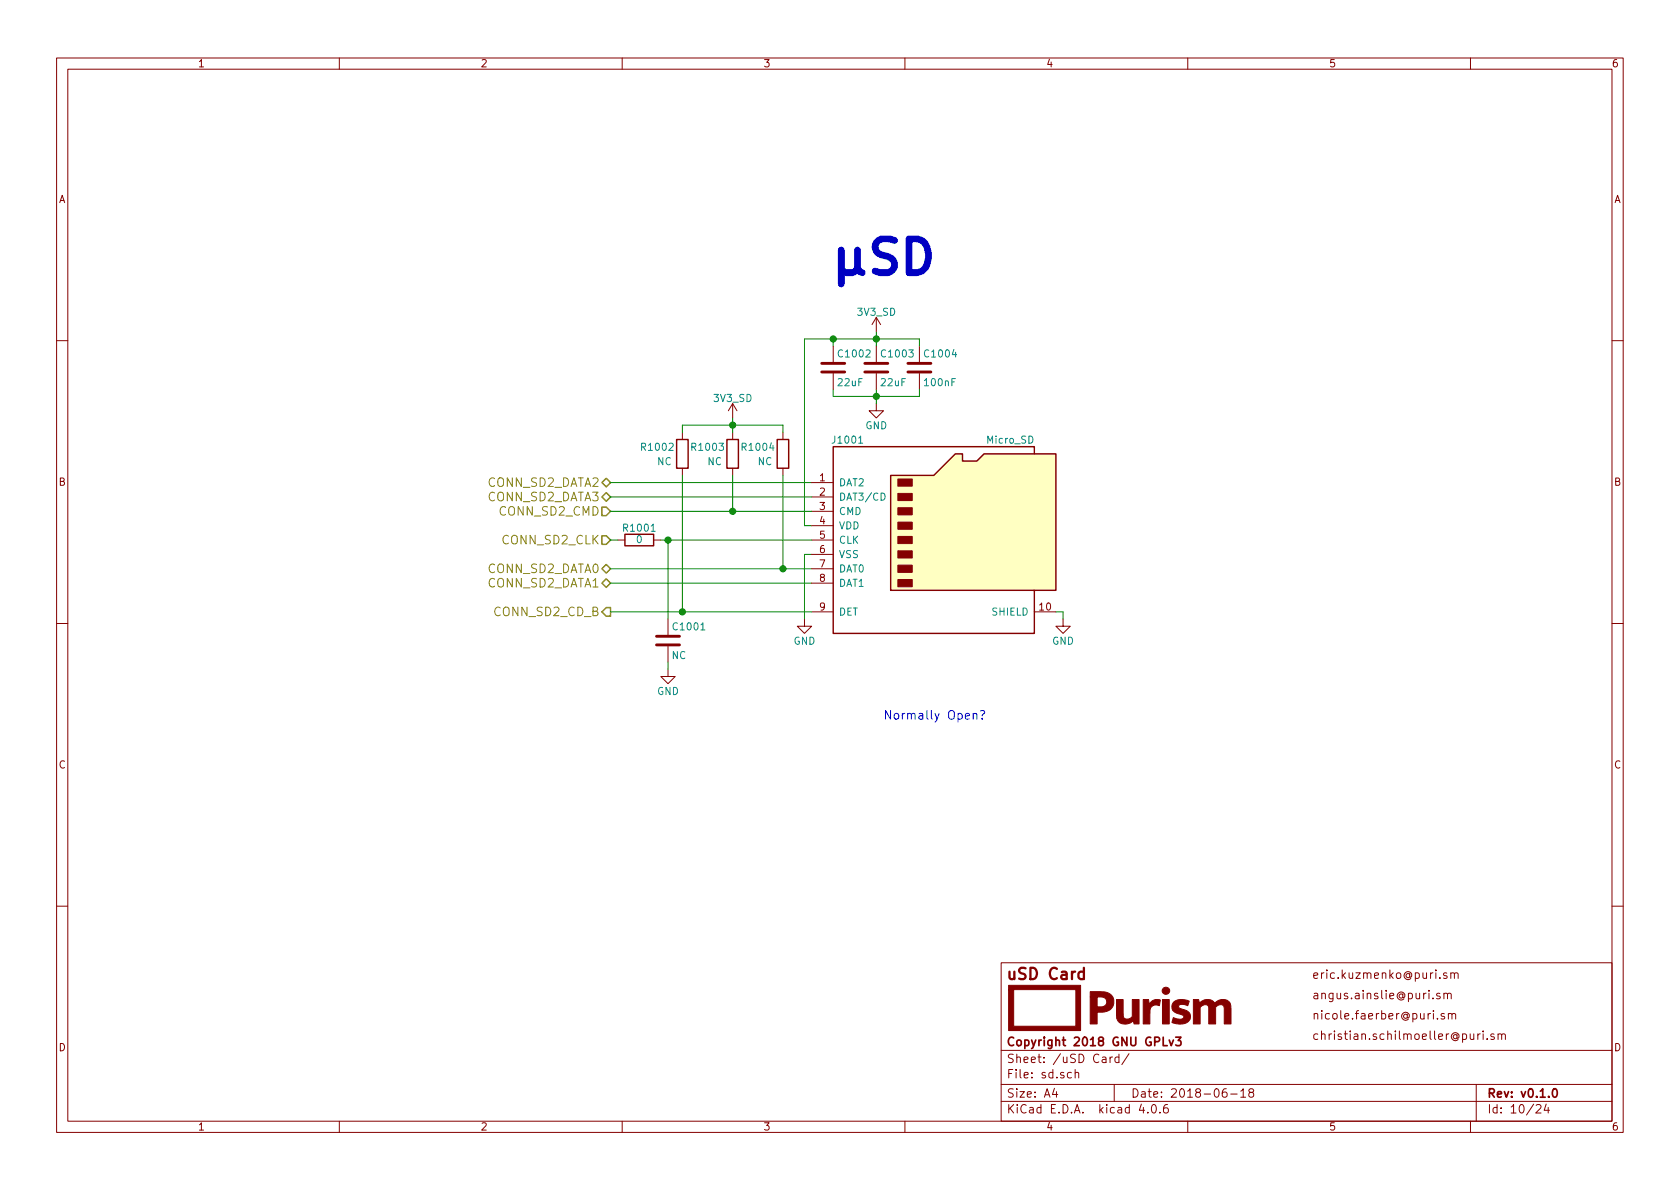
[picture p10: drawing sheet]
<svg xmlns="http://www.w3.org/2000/svg" width="297mm" height="210mm" viewBox="0 0 297 210" stroke-linecap="round" stroke-linejoin="round" font-family="sans-serif">
<defs><g id="words">
<text font-size="8.3" fill="#0000c2" x="147.3" y="48.5">SD</text>
<text font-size="2.8" fill="#840000" x="178" y="173.2">uSD Card</text>
<g font-size="2.1" fill="#848400">
<text x="86.2" y="88.6">CONN_SD2_DATA3</text>
<text x="86.2" y="86.1">CONN_SD2_DATA2</text>
<text x="88.4" y="91.2">CONN_SD2_CMD</text>
<text x="86.2" y="101.3">CONN_SD2_DATA0</text>
<text x="88.9" y="96.3">CONN_SD2_CLK</text>
<text x="86.2" y="103.9">CONN_SD2_DATA1</text>
<text x="87.5" y="109">CONN_SD2_CD_B</text>
</g>
<text font-size="2.1" fill="#0000c2" x="156.2" y="127.2">Normally Open?</text>
<g font-size="2.1" fill="#840000">
<text x="232" y="173.1">eric.kuzmenko@puri.sm</text>
<text x="232" y="176.7">angus.ainslie@puri.sm</text>
<text x="178" y="185">Copyright 2018 GNU GPLv3</text>
<text x="232" y="183.9">christian.schilmoeller@puri.sm</text>
<text x="232" y="180.3">nicole.faerber@puri.sm</text>
<text x="178" y="190.7">File: sd.sch</text>
<text x="178" y="188">Sheet: /uSD Card/</text>
<text x="178" y="196.9">KiCad E.D.A. kicad 4.0.6</text>
<text x="178" y="194.1">Size: A4</text>
<text x="200" y="194.1">Date: 2018-06-18</text>
<text x="263" y="194.1">Rev: v0.1.0</text>
<text x="263" y="196.9">Id: 10/24</text>
</g>
<g font-size="1.8" fill="#840000">
<text x="35" y="11.9">1</text>
<text x="85" y="11.9">2</text>
<text x="135" y="11.9">3</text>
<text x="185" y="11.9">4</text>
<text x="235" y="11.9">5</text>
<text x="285" y="11.9">6</text>
<text x="10.4" y="35.9">A</text>
<text x="285.4" y="35.9">A</text>
<text x="10.4" y="85.9">B</text>
<text x="144.9" y="85.1">1</text>
<text x="144.9" y="87.6">2</text>
<text x="285.4" y="85.9">B</text>
<text x="144.9" y="90.2">3</text>
<text x="144.9" y="92.7">4</text>
<text x="144.9" y="95.2">5</text>
<text x="144.9" y="97.8">6</text>
<text x="144.9" y="100.3">7</text>
<text x="144.9" y="102.9">8</text>
<text x="144.9" y="107.9">9</text>
<text x="183.8" y="107.9">10</text>
<text x="10.4" y="135.9">C</text>
<text x="285.4" y="135.9">C</text>
<text x="10.4" y="185.9">D</text>
<text x="285.4" y="185.9">D</text>
<text x="35" y="199.9">1</text>
<text x="85" y="199.9">2</text>
<text x="135" y="199.9">3</text>
<text x="185" y="199.9">4</text>
<text x="235" y="199.9">5</text>
<text x="285" y="199.9">6</text>
</g>
<g font-size="1.8" fill="#008484">
<text x="151.7" y="55.8">3V3_SD</text>
<text x="148.4" y="63.2">C1002</text>
<text x="156.1" y="63.2">C1003</text>
<text x="163.7" y="63.2">C1004</text>
<text x="126.3" y="71.1">3V3_SD</text>
<text x="148.2" y="68.3">22uF</text>
<text x="155.9" y="68.3">22uF</text>
<text x="163.6" y="68.3">100nF</text>
<text x="153" y="75.9">GND</text>
<text x="113.6" y="79.7">R1002</text>
<text x="116.2" y="82.2">NC</text>
<text x="122.5" y="79.7">R1003</text>
<text x="125.1" y="82.2">NC</text>
<text x="131.4" y="79.7">R1004</text>
<text x="134" y="82.2">NC</text>
<text x="147.4" y="78.4">J1001</text>
<text x="174.5" y="78.4">Micro_SD</text>
<text x="148.3" y="86">DAT2</text>
<text x="148.3" y="88.5">DAT3/CD</text>
<text x="110.4" y="94">R1001</text>
<text x="148.3" y="91.1">CMD</text>
<text x="148.3" y="93.6">VDD</text>
<text x="112.5" y="96">0</text>
<text x="148.3" y="96.1">CLK</text>
<text x="148.3" y="98.7">VSS</text>
<text x="148.3" y="101.2">DAT0</text>
<text x="148.3" y="103.8">DAT1</text>
<text x="119.2" y="111.4">C1001</text>
<text x="140.3" y="114">GND</text>
<text x="148.3" y="108.8">DET</text>
<text x="175.4" y="108.8">SHIELD</text>
<text x="186" y="114">GND</text>
<text x="118.8" y="116.5">NC</text>
<text x="116.2" y="122.9">GND</text>
</g>
</g></defs>
<g fill="none" stroke="#840000" stroke-width=".18">
<path d="M10 10.3h277v189.9h-277zM12 12.2h273v186.1h-273zM60 10.3v1.9M110 10.3v1.9M160 10.3v1.9M210 10.3v1.9M260 10.3v1.9M154.9 56.1l-.7 1.3M154.9 56.1v2.6M154.9 56.1l.8 1.3M10 60.2h2M120.6 76.4v1.3"/>
<path d="M129.5 71.4v2.5M129.5 76.4v1.3M129.5 71.4l-.7 1.2M129.5 71.4l.8 1.2M138.4 76.4v1.3M147.3 61.2v2.8M147.3 66v2.8M154.9 71.4v1.2h1.3l-1.3 1.3-1.2-1.3h1.2M154.9 61.2v2.8M154.9 66v2.8M162.6 61.2v2.8M162.6 66v2.8"/>
<path d="M285 60.2h2M109.2 95.5h1.3M115.6 95.5h1.2M120.6 82.8v1.3M129.5 82.8v1.3M138.4 82.8v1.3M143.5 85.3h3.8M143.5 87.9h3.8M143.5 90.4h3.8M143.5 93h3.8M143.5 95.5h3.8M143.5 98h3.8"/>
<path d="M10 110.3h2M118.1 118.4v1.2h1.3l-1.3 1.3-1.3-1.3h1.3M118.1 109.5v2.8M118.1 114.3v2.8M142.2 109.5v1.2h1.3l-1.3 1.3-1.2-1.3h1.2M143.5 100.6h3.8M143.5 103.1h3.8M143.5 108.2h3.8M182.9 108.2h3.8M188 109.5v1.2h1.2l-1.2 1.3-1.3-1.3h1.3M285 110.3h2M10 160.2h2"/>
<path d="M177 170.3h108v28h-108zM254.6 175.7a.37 .37 0 0 0-.6 .1l.1 .3 .5 .1 .1 .1-.3 .3-.4-.1M255.3 175.8l.2-.2 .4 .1v.9M255.3 175.6v1M255.4 179.3a.37 .37 0 0 0-.6 .1l.1 .2 .5 .2v.1l-.2 .3-.4-.1M255.8 172.1a.37 .37 0 0 0-.6 .1l.1 .3 .5 .1 .1 .1-.2 .3-.5-.1M255.9 175.8a.36 .36 0 0 1 .4-.2 .36 .36 0 0 1 .3 .2v.8M256.1 179.3l.2-.1 .4 .1v.9M256.1 179.2v1M256.5 172.2l.2-.2 .4 .1v.9M256.5 172v1M256.7 179.4a.36 .36 0 0 1 .3-.2 .36 .36 0 0 1 .4 .2v.8"/>
<path d="M257.1 172.2a.36 .36 0 0 1 .4-.2 .36 .36 0 0 1 .3 .2v.8M285 160.2h2M60 198.3v1.9M110 198.3v1.9M160 198.3v1.9M177 194.8h108M177 191.8h108M177 185.7h108M186.4 192.5l-.3 1h.9M186.8 193v1M189.4 189.7l-.4-.1-.3 .3 .1 .6 .2 .1 .4-.1M190.1 189.8l.2-.2 .4 .1v.9"/>
<path d="M190.1 189.1v1.5M196.3 186.9v1M196.7 186.9l-.4 .3M197 191.8v3M197.8 187l-.4-.1-.3 .3 .1 .6 .2 .1 .4-.1M197.8 186.4v1.5M199.6 186.3l-1.3 2M201.8 195.2l-.4 1.1h1M202.9 196.7v.1M203.8 195.4l.1-.1a.81 .81 0 0 1 .6 .6 .81 .81 0 0 1-.3 .8l-.1 .1a.8 .8 0 0 1-.6-.6 .8 .8 0 0 1 .3-.8zM205.1 196.7v.1M206.4 195.3a.59 .59 0 0 0-.7 .7l.1 .7 .2 .1 .5-.1 .1-.5-.2-.2-.4-.1-.3 .3"/>
<path d="M210 198.3v1.9M216.8 192.5a.59 .59 0 0 0-.7 .7l.1 .7 .2 .1 .5-.1 .1-.5-.2-.2-.4-.1-.3 .3M217.6 193.5h1.1M219.4 193l.4-.5v1.5M219.4 194h.8M221.1 193.2l-.3-.3 .1-.2 .2-.2 .4 .1 .2 .2-.1 .2-.6 .2a.48 .48 0 0 0-.1 .7l.2 .1 .5-.1a.48 .48 0 0 0-.2-.7M254.2 180.1v.1M260 198.3v1.9M261 191.8v6.5M261.3 182.8v1M261.7 182.8l-.4 .3M262.2 182.3v.2"/>
<path d="M262.2 182.8v1M262.9 183.7v.1M264.2 182.9a.37 .37 0 0 0-.6 .1l.1 .3 .5 .1v.1l-.2 .3-.4-.1M264.9 183l.2-.2 .4 .1v.9M264.9 182.8v1M265.5 183a.36 .36 0 0 1 .3-.2 .36 .36 0 0 1 .4 .2v.8M271.6 195.5l.2-.2h.4l.3 .5-1 1h1M273.4 195.2l-.4 1.1h1M273.7 195.8v1"/>
</g>
<path d="M205.7 183.4v1.5h.7M206.7 183.9l.4 1 .4-1M207.9 183.4h.9l-.5 .6 .4 .1v.7l-.2 .1-.6-.1M274.6 192.7l.2-.2a.81 .81 0 0 1 .6 .6 .81 .81 0 0 1-.3 .8l-.1 .1a.79 .79 0 0 1-.4-1.3z" fill="none" stroke="#840000" stroke-width=".3"/>
<path d="M191.6 171.9a.68 .68 0 0 0-.8 .1l-.1 .2 .1 .8 .3 .1 .5-.1M191.6 171.1v2" fill="none" stroke="#840000" stroke-width=".41"/>
<g fill="#840000" stroke="#840000" stroke-width=".18">
<path d="M178.3 174.2h12.8v8h-12.8v-7.2h.9v6.5h11v-6.5h-11.9z"/>
<path d="M197.4 176.8h1.2v2.5a.85 .85 0 0 0 .6 .9 .85 .85 0 0 0 1-.4v-3h1.2v4.3h-.9v-.2a.25 .25 0 0 0-.1-.3 .25 .25 0 0 0-.4 .2l-.6 .2a1.47 1.47 0 0 1-2-1.7z"/>
<path d="M207.5 177.2a2.7 2.7 0 0 1 2.6-.2l.2 .1-.3 .7-.4-.1a.88 .88 0 0 0-1.2 .3l.3 .4 1 .3a1.26 1.26 0 0 1 .7 1.4 1.26 1.26 0 0 1-1.4 1l-1-.1-.7-.2v-.5a.29 .29 0 0 1 .2-.3 .29 .29 0 0 1 .4 .1l.3 .1a.86 .86 0 0 0 1.1-.3 .95 .95 0 0 0-.9-.6l-.5-.2a1.15 1.15 0 0 1-.4-1.9z"/>
<path d="M192.8 175.4h1.9a1.8 1.8 0 0 1 2.2 1.2 1.8 1.8 0 0 1-1.2 2.2l-.7 .2h-1v2.1h-1.2v-4.8h1.2v1.7h.4a.91 .91 0 0 0 1.2-.5 .91 .91 0 0 0-.7-1.2h-2.1z"/>
<path d="M202.1 176.8h.7a.26 .26 0 0 1 .3 0 .26 .26 0 0 1 0 .4l.1 .4a1.38 1.38 0 0 1 2-.7l-.2 .9a1.12 1.12 0 0 0-1.3 .1 1.12 1.12 0 0 0-.4 1.2v2h-1.2z"/>
<path d="M205.5 176.8h1.2v4.3h-1.2z"/>
<path d="M211 176.8h.9l.2 .5a1.9 1.9 0 0 1 2.5-.1l.1 .1a.21 .21 0 0 0 .2 0 .21 .21 0 0 0 .2-.2l.7-.3a1.42 1.42 0 0 1 1.9 1.7v2.6h-1.2v-2.4a.85 .85 0 0 0-.4-1l-.7 .1-.5 .3v3h-1.2v-3a.82 .82 0 0 0-.8-.5 .82 .82 0 0 0-.7 .6v2.9h-1.2z"/>
<path d="M158.7 102.5h2.6v1.3h-2.6z"/>
<path d="M158.7 99.9h2.6v1.3h-2.6z"/>
<path d="M158.7 97.4h2.6v1.3h-2.6z"/>
<path d="M158.7 94.9h2.6v1.2h-2.6z"/>
<path d="M158.7 92.3h2.6v1.3h-2.6z"/>
<path d="M158.7 89.8h2.6v1.3h-2.6z"/>
<path d="M158.7 87.2h2.6v1.3h-2.6z"/>
<path d="M158.7 84.7h2.6v1.3h-2.6z"/>
<circle cx="206.1" cy="175.2" r=".65"/>
</g>
<path d="M106.4 89.7h.8l.7 .7-.7 .8h-.8zM106.4 87.9l.8-.8 .7 .8-.7 .7zM106.4 85.3l.8-.7 .7 .7-.7 .8zM106.4 94.7h.8l.7 .8-.7 .8h-.8zM106.4 103.1l.8-.7 .7 .7-.7 .8zM106.4 100.6l.8-.8 .7 .8-.7 .7zM107.2 107.4h.7v1.6h-.7l-.8-.8z" fill="none" stroke="#848400" stroke-width=".25"/>
<path d="M145.3 65.8h4.1M145.3 64.3h4.1M152.9 65.8h4.1M152.9 64.3h4.1M160.5 65.8h4.1M160.5 64.3h4.1M116.1 114h4M116.1 112.5h4" fill="none" stroke="#840000" stroke-width=".51"/>
<g fill="#008400" stroke="#008400" stroke-width=".25">
<circle cx="154.9" cy="70.1" r=".51"/>
<circle cx="154.9" cy="59.9" r=".51"/>
<circle cx="147.3" cy="59.9" r=".51"/>
<circle cx="120.7" cy="108.2" r=".51"/>
<circle cx="138.4" cy="100.6" r=".51"/>
<circle cx="129.5" cy="90.4" r=".51"/>
<circle cx="129.5" cy="75.2" r=".51"/>
<circle cx="118.1" cy="95.5" r=".51"/>
</g>
<g fill="none" stroke="#008400" stroke-width=".18">
<path d="M147.3 59.9v1.3M154.9 58.7v2.5M120.6 76.4v-1.2h17.8v1.2M129.5 73.9v2.5M147.3 68.8v1.3h15.3v-1.3M154.9 68.8v2.6M162.6 61.2v-1.3h-20.4v33.1h1.3M107.9 85.3h35.6M107.9 90.4h35.6M107.9 95.5h1.3M107.9 87.9h35.6M116.8 95.5h26.7"/>
<path d="M118.1 95.5v14M120.6 84.1v24.1M129.5 84.1v6.3M138.4 84.1v16.5M143.5 98h-1.3v11.5M107.9 108.2h35.6M107.9 103.1h35.6M107.9 100.6h35.6M118.1 117.1v1.3M186.7 108.2h1.3v1.3"/>
</g>
<path d="M157.5 84.1h7.6l3.8-3.8h1.3v1.2h2.5l1.3-1.2h12.7v24.1h-29.2z" fill="#ffffc2" stroke="#ffffc2" stroke-width=".18"/>
<path d="M119.6 77.7h2.1v5.1h-2.1zM128.5 77.7h2.1v5.1h-2.1zM137.4 77.7h2v5.1h-2zM110.5 94.5h5.1v2h-5.1zM157.5 84.1h7.6l3.8-3.8h1.3v1.2h2.5l1.3-1.2h12.7v24.1h-29.2zM182.9 80.3v-1.3h-35.6v33h35.6v-7.6" fill="none" stroke="#840000" stroke-width=".25"/>
<path d="M151.8 78.4h.7M155.8 87.2a.64 .64 0 0 1 .7 .6 .64 .64 0 0 1-.7 .7z" fill="none" stroke="#008484" stroke-width=".18"/>
<path d="M172.1 126.3v-.1a.36 .36 0 0 1 .6 .2v.8M173.4 125.7l.5-.1a.39 .39 0 0 1 .2 .5 .39 .39 0 0 1-.4 .3v.2M173.7 127v.2" fill="none" stroke="#0000c2" stroke-width=".18"/>
<path d="M160.7 42.2h1.5a2.43 2.43 0 0 1 2 2.6 3.4 3.4 0 0 1-1.2 3.1l-.8 .3h-1.5z" fill="none" stroke="#0000c2" stroke-width="1.2"/>
<use href="#words"/>
</svg>
